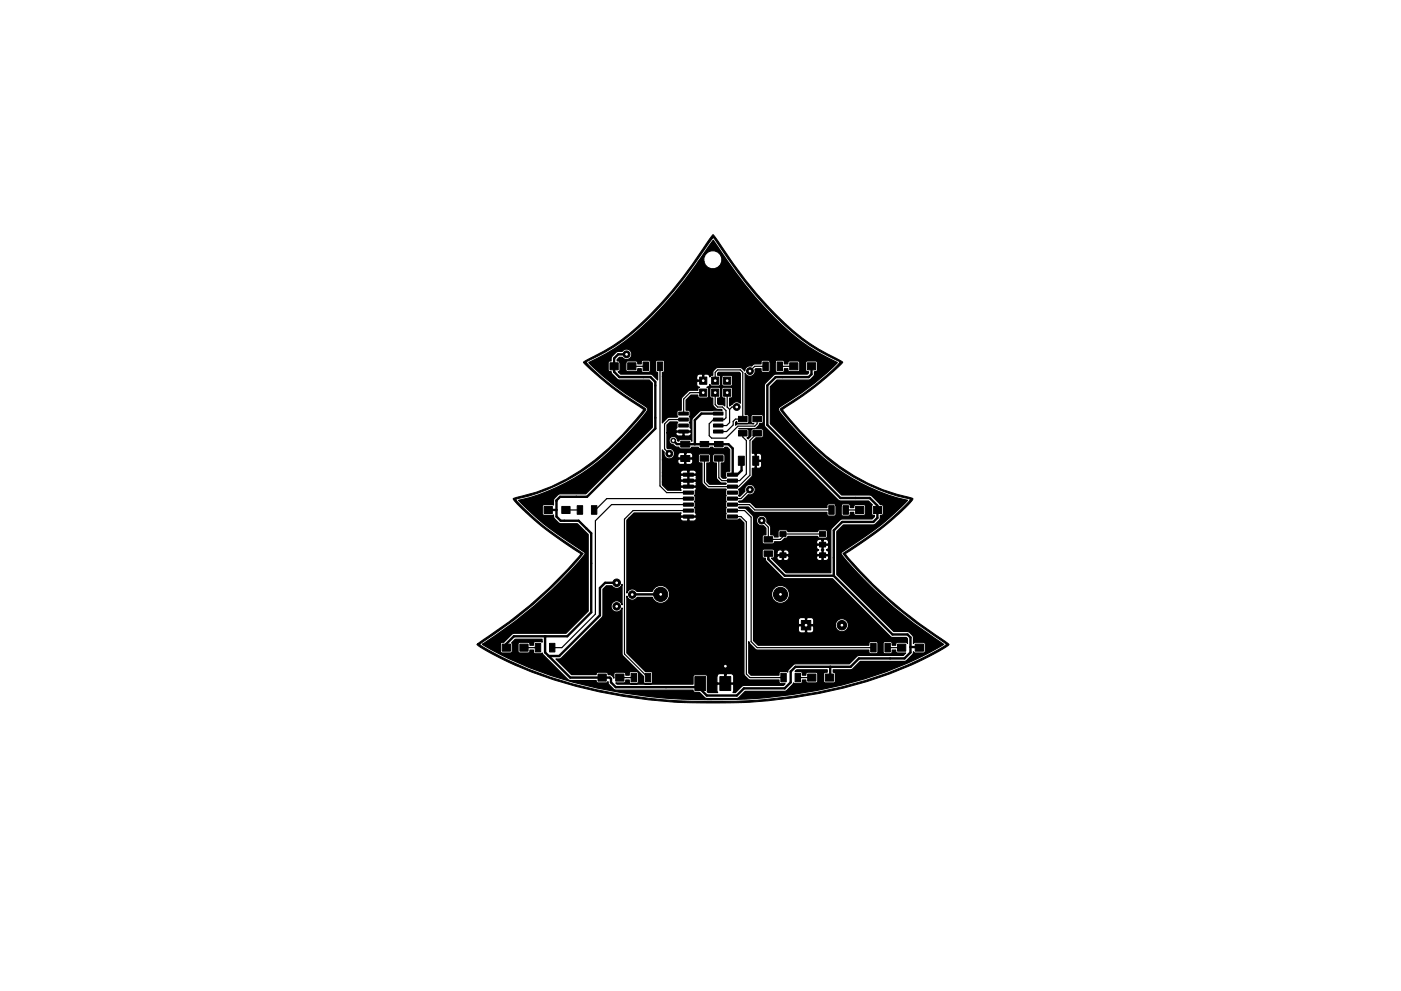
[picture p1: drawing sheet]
<svg xmlns="http://www.w3.org/2000/svg" width="297mm" height="210mm" viewBox="0 0 297 210" stroke-linecap="round" stroke-linejoin="round" font-family="sans-serif">
<g fill="#000" stroke="#000" stroke-width=".21">
<path d="M123.7 76.8l.5-.3a43 43 0 0 0 13.6-9.7 107.2 107.2 0 0 0 12.9-16.4l.5-.6 .8 1.1a87.2 87.2 0 0 0 18.1 20.8 59.4 59.4 0 0 0 8.2 4.9l.4 .2a69.4 69.4 0 0 1-12.8 10.1l.4 .6a58.8 58.8 0 0 0 14.8 13.4 43.6 43.6 0 0 0 12.4 4.8v.3a66.1 66.1 0 0 1-14.2 11.5l.7 1a100.5 100.5 0 0 0 21.2 18.2l-.1 .2a52.6 52.6 0 0 1-7.9 4.2 104.8 104.8 0 0 1-41.5 8 104 104 0 0 1-42.6-8 38.8 38.8 0 0 1-8-4.4h.6l1.8 1.2a80.8 80.8 0 0 0 28.3 9.5 121.2 121.2 0 0 0 51.6-3 73.6 73.6 0 0 0 16.7-7.2l.6-.5-1.1-.8a92.8 92.8 0 0 1-20.3-17.7l-.6-.8 4.4-2.9a48.8 48.8 0 0 0 9.9-8.6 42.8 42.8 0 0 1-22.7-13.4 39.9 39.9 0 0 1-4.9-5.7l.5-.4a53.3 53.3 0 0 0 12.1-9.5v-.2a44.5 44.5 0 0 1-13.6-9.6 115.9 115.9 0 0 1-13-16.5l-.1-.2-.2 .1-1.1 1.5a82.7 82.7 0 0 1-17.9 20.2 51.6 51.6 0 0 1-7.7 4.5l.1 .4a67.2 67.2 0 0 0 12.5 9.7 62.9 62.9 0 0 1-13.7 13.3 40.4 40.4 0 0 1-14 5.8 50.5 50.5 0 0 0 11 9.3l3.4 2.2-2.1 2.5a94.5 94.5 0 0 1-19 16.2 1.58 1.58 0 0 1-1.4 .6l.4-.4a93.5 93.5 0 0 0 21.5-18.7 66.9 66.9 0 0 1-14.3-11.7 1.56 1.56 0 0 1 1.3-.5 38.9 38.9 0 0 0 19-10.3 64 64 0 0 0 7.2-7.9l.2-.3a70.6 70.6 0 0 1-12.8-10.1zM129.3 77h1.8v1.5h-1.8zM133.1 77h1.7v1.5h-1.7zM136.3 76.8h1.2v1.8h-1.2zM139.4 76.8h1.1v1.8h-1.1zM161.7 76.8h1.2v1.8h-1.2zM164.8 76.8h1.1v1.8h-1.1zM167.4 77h1.8v1.5h-1.8zM171.2 77h1.7v1.5h-1.7zM143.9 87.4h2v.7h-2zM143.9 88.7h2v.6h-2zM143.9 90h2v.6h-2z"/>
<path d="M143.9 91.2h2v.7h-2zM144.3 93.6h1.9v1.3h-1.9zM144.3 96.6h1.9v1.3h-1.9zM148.3 82.5h1.6v1.6h-1.6zM148.3 80h1.6v1.5h-1.6zM148.4 96.7h1.9v1.1h-1.9zM148.4 93.7h1.9v1.1h-1.9zM151.3 91.2h2v.7h-2zM151.3 90h2v.6h-2zM151.3 88.7h2v.6h-2zM151.3 87.4h2v.7h-2zM150.9 82.5h1.5v1.6h-1.5z"/>
<path d="M150.9 80h1.5v1.5h-1.5zM151.5 96.7h1.8v1.1h-1.8zM151.5 93.7h1.8v1.1h-1.8zM153.4 82.5h1.5v1.6h-1.5zM153.4 80h1.5v1.5h-1.5zM156.5 96.8h1.3v1.9h-1.3zM156.6 88.3h1.8v1.2h-1.8zM156.6 91.4h1.8v1.1h-1.8zM159.6 96.8h1.3v1.9h-1.3zM159.6 88.3h1.8v1.2h-1.8zM159.6 91.4h1.8v1.1h-1.8zM115.4 107.4h1.7v1.5h-1.7z"/>
<path d="M119.1 107.4h1.8v1.5h-1.8zM122.4 107.3h1.1v1.8h-1.1zM125.4 107.3h1.1v1.8h-1.1zM144.9 100.4h2.1v.6h-2.1zM144.9 101.6h2.1v.7h-2.1zM144.9 102.9h2.1v.7h-2.1zM144.9 104.2h2.1v.7h-2.1zM144.9 105.5h2.1v.6h-2.1zM144.9 106.7h2.1v.7h-2.1zM144.9 108h2.1v.7h-2.1zM144.9 109.3h2.1v.6h-2.1zM154.2 109.3h2.2v.6h-2.2z"/>
<path d="M154.2 108h2.2v.7h-2.2zM154.2 106.7h2.2v.7h-2.2zM154.2 105.5h2.2v.6h-2.2zM154.2 104.2h2.2v.7h-2.2zM154.2 102.9h2.2v.7h-2.2zM154.2 101.6h2.2v.7h-2.2zM154.2 100.4h2.2v.6h-2.2zM162 113.9h1.8v1.1h-1.8zM162 116.9h1.8v1.1h-1.8zM165.3 117.3h1.3v1h-1.3zM165.3 112.8h1.3v1h-1.3zM173.7 117.3h1.3v1h-1.3z"/>
<path d="M173.7 112.8h1.3v1h-1.3zM173.7 115h1.3v1h-1.3zM175.7 107.3h1.2v1.8h-1.2zM178.7 107.3h1.2v1.8h-1.2zM181.4 107.4h1.7v1.5h-1.7zM185.2 107.4h1.7v1.5h-1.7zM106.5 136.7h1.7v1.5h-1.7zM110.2 136.7h1.8v1.5h-1.8zM113.5 136.5h1.1v1.8h-1.1zM116.5 136.5h1.2v1.8h-1.2zM169.9 131.6h2v2h-2zM184.6 136.5h1.2v1.8h-1.2z"/>
<path d="M187.6 136.5h1.2v1.8h-1.2zM190.3 136.7h1.7v1.5h-1.7zM194 136.7h1.8v1.5h-1.8zM126.8 143h1.7v1.5h-1.7zM130.5 143h1.8v1.5h-1.8zM133.8 142.8h1.2v1.9h-1.2zM136.8 142.8h1.2v1.9h-1.2zM147.3 143.6h2.3v2.9h-2.3zM152.6 143.6h2.3v2.9h-2.3zM165.6 142.8h1.1v1.9h-1.1zM168.6 142.8h1.1v1.9h-1.1zM171.2 143h1.8v1.5h-1.8z"/>
<path d="M175 143h1.7v1.5h-1.7z"/>
<circle cx="132.8" cy="75.2" r=".72"/>
<circle cx="159" cy="78.7" r=".72"/>
<circle cx="141.9" cy="96.2" r=".72"/>
<circle cx="142.7" cy="93.5" r=".5"/>
<circle cx="156.2" cy="86.3" r=".73"/>
<circle cx="159" cy="103.9" r=".72"/>
<circle cx="161.5" cy="110.4" r=".73"/>
<circle cx="130.7" cy="128.6" r=".8"/>
<circle cx="130.7" cy="123.6" r=".8"/>
<circle cx="134" cy="126.1" r=".8"/>
<circle cx="140.1" cy="126.1" r="1.5"/>
<circle cx="165.5" cy="126.1" r="1.5"/>
<circle cx="178.5" cy="132.6" r="1"/>
<circle cx="153.8" cy="141.3" r=".72"/>
</g>
<path d="M132.8 75.2h-1.7l-.9 .8v2.9l1.1 1.1h6.6l1 1v9.9l-14.4 14.5h-5.8l-.7 .8v3.4l.9 .9h3.8l2.6 2.7v16.7l-5 5.1h-11.3l-1.7 1.6v1M172.1 77.7v1.7l-.7 .6h-6.9l-1.8 1.8v8.4l15.5 15.5h6.2l1.6 1.6v2.6l-.8 .8h-6.6l-1.8 1.8v9.7l12.4 12.4h3.2l.6 .6v3.2l-1.2 1.3h-9.7l-1.8 1.8h-11.6l-1.1 1v2.3l-1.2 1.2h-8.7l-1.5 1.6h-6.3l-1.4-1.4v-1.2l-.8 .8h-17.1l-1.1-1v-.8l-.2-.2h-8.4l-5.3-5.4v-3.4M142.7 93.5l.8 .7 11 .1 .8 .8v5.6M152.2 87.8h-3.5l-1.4 1.3v5.2M157.2 98v1.8l-.9 .9M116.2 108.2h1.8M162.9 117.5v1.1l3.5 3.5h10.4M130.8 123.6h-2.5l-1.1 1.1v5.8l-8.6 8.7h-2.3M140.1 126.1h-6M193 137.3h1.8l.1 .1M153.8 141.3v3.7M176 141.5v2.1l-.1 .2" fill="none" stroke="#000" stroke-width=".51"/>
<g fill="none" stroke="#000" stroke-width=".25">
<path d="M134 77.7h2.9M139.9 77.7v25.4l1.5 1.4h4.5M162.3 77.7h-2.3l-1 1M165.3 77.7h3M144.9 89h-3.1l-.9 .9v5.3l1 1M145.3 94.2v.1M149.1 83.3h-2.8l-1.4 1.4v3.1M151.6 80.8v-1.8l.5-.5h4.9l.5 .5v9.9h-1.6l-.5 .5v.8l-1.3 1.4h-1.9M151.6 83.3v2.5l.5 .6h1.1l.7 .7v1.5l-.4 .4h-2.2l-.9 .9v2.6l.5 .5h3l2.6-2.6h3.5l.5-.5v-1M154.2 83.3v3.1l.5 .5M154.7 86.9v2.8l-.6 .6h-1.9M156.2 86.3h-1l-.5 .6"/>
<path d="M157.5 91.9v.8l.7 .8v7.1l-1.4 1.4h-3.8l-.6-.7v-4M160.5 91.9l-1.5 1.5v7.4l-2.4 2.4h-6.4l-.8-.8v-5.1M120 108.2h3M145.9 105.8h-17.2l-2.5 2.4h-.2M145.9 107.1h-16.2l-3.5 3.4v19.8l-7.1 7.1h-2M146 108.3h-11.8l-1.8 1.8v28.7l5 5M155.3 100.7h1M155.3 107.1h3.6l1.1 1.1h16.3M155.3 108.3h2.6l1.4 1.4v26.4l1.2 1.3h24.7M155.3 109.6h1.8l1.1 1.1v32.3l.8 .8h7.1M159 103.9l-1.9 1.9h-1.8M161.5 110.4l1.4 1.4v2.6h2.5l.6-.6v-.5h8.4"/>
<path d="M179.3 108.2h3M107.3 137.4h.1M111.1 137.4h3M188.2 137.4h3M194.9 137.4h.1M131.4 143.8h3M148.5 145v1.4M148.6 144.9l-.9 .9M169.1 143.8h3M175.9 143.8l-.1 .1"/>
</g>
<path d="M124.8 76.9l5.7-3 3.8-2.9 4-3.6 2.6-2.8 4.3-5.2 2.9-3.9h1.1l.3 .7a1.94 1.94 0 0 0 3.2 0 1.94 1.94 0 0 0-1.2-3 1.94 1.94 0 0 0-2.3 2.3h-1.1l3.1-4.5 2.8 4.1 4 5.4 2 2.4 4.1 4.5 3.6 3.3 2 1.6 3.8 2.5 4 2.1-.3 .4a58 58 0 0 1-10.9 8.4l-1.3 1 .1 .3 .4 .7 4.5 5.1 5.5 5.1 2.2 1.7 3 1.9 3.8 2 3.9 1.6 4 1-2.4 2.4a52.5 52.5 0 0 1-8.2 6.4l-3.3 2.2-.2 .4 2.2 2.7 5.1 5.2a88.2 88.2 0 0 0 8.1 6.9l6.4 4.4-1.6 1a79.2 79.2 0 0 1-25.3 8.8 121.5 121.5 0 0 1-51.7-1.8 73.8 73.8 0 0 1-19.1-7.9v-.1h3.7l.1 1.7 2 .1 .3-.1 .1-.2-.1-1.8 .7-.8h5.7v.7l-.3-.2h-1.3l-.2 .2v.6h-.7l-.1-.4-.3-.2h-1.9l-.3 .4 .1 1.6 .3 .2h1.8l.3-.2 .1-.4h.7v.6l.2 .2h1.3l.4-.2 .1 .4 5.6 5.4 5.7 .1 .1 .4 .3 .1h1.7l.4-.3 .2 .6 1 1 .5 .2h16.3l.3 .5h1.1l1.1 1.1 .5 .2h6.3l.5-.2 1.3-1.3h8.4l.4-.2 1.3-1.3 .2-.3 .3 .2 1.4-.2 .1-.6h.8v.3l.3 .3h1.8l.3-.2 .1-1.7-.3-.3-2-.1-.2 .3v.4h-.8v-.6l-.2-.2h-1.3l.3-.4h6.5v.5h-.6l-.2 .3v1.7l.4 .3h1.7l.4-.2v-1.7l-.1-.3-.3-.1v-.5h3.9l1.8-1.8h9.6l1.5-1.4 .2-.6 .3 .2h1.8l.3-.2v-1.9l-2.1-.1-.3 .2v-1.3a1.78 1.78 0 0 0-1.3-1.2h-2.9l-12.1-12.1v-9.1l1.4-1.4 6.6-.1 1.2-1.2 .1-.8h.3l.3-.2-.1-1.9-.6-.1-2-2-6.2-.1-15.1-15.1v-7.9l1.4-1.4h7a1.67 1.67 0 0 0 1-1.7l.4-.1 .2-.2-.1-1.9-2.2-.1-.2 .4v1.5l.2 .3 .4 .1v.2l-.2 .3h-7l-2 1.9-.1 .5v8.6l15.6 15.7 .5 .2h5.9l.9 .8-.2 .3v1.5l.2 .4h.4v.3l-.5 .5-6.6 .1-2 1.9-.2 .4v9h-9.4l-3.1-3.1h.4l.2-.3h.5v.3l.3 .4 .7 .1 .2-.1v-.9h.2v.9l.2 .1h.5a.68 .68 0 0 0 .5-.8h5.8v.3l.3 .4 .7 .1 .2-.1v-.9h.2v.9l.2 .1h.5a.61 .61 0 0 0 .3-1h-2.2l-.2 .2h-5.8l-.2-.2h-2.2l-.2 .2h-.5v-.9h.5l.2 .5h1v-.9h.2v.9h1l.2-.2a.68 .68 0 0 0-.5-.8h-.5l-.2 .1-.9-.1-.5 .5h-.5v-.5l-.2-.2h-2.2l-.2 .4v1.3l.2 .2h.5l.2 .7 3.7 3.6 10.3 .1 12.3 12.3 .4 .1h2.9l.3 .3v1l-.4-.2h-1.7l-.4 .2v.4h-.7l-.1-.5-.2-.3h-1.4l-.3 .4 .1 2.1 1.6 .1 .2-.2 .1-.6h.7v.4l.2 .2h1.9l-.5 .6h-9.4l-.4 .1-1.6 1.6h-11.4l-.5 .2-1 1-.2 .6-.3-.1h-1.3l-.2 .2v.6h-6l-.5-.5v-6.7l.2 .4 1.3 1.3 .3 .1h23.7v.6l.3 .2h1.3l.3-.2v-2l-.1-.3-.2-.1h-1.3l-.3 .2v.6h-23.5l-.9-1v-3h9.5v.9l.5 .5h.8l.2-.2v-1.3h.2v1.3l.2 .2h.8l.4-.3 .1-1.1h4.6l.2 .5a1.41 1.41 0 0 0 2.4 0 1.41 1.41 0 0 0-.9-2.1 1.41 1.41 0 0 0-1.7 1.6l-7.7-.1-.1 .1h-9.5v-1.4h9.5v.9l.1 .1h1.4v-1.3h.2v1.3h1.4l.1-.1v-.9l-.2-.4a1.69 1.69 0 0 0-1.5 .1l-.2-.2h-.8l-.5 .5h-9.5v-5h3.8a1.92 1.92 0 0 0 2.9 1.2 1.92 1.92 0 0 0 0-3.2 1.92 1.92 0 0 0-2.9 1.2v.8h-3.8v-10.7h13.3a.67 .67 0 0 0 .5 .9 .6 .6 0 0 0-.3 1h1v-.9l-.2-.1 .2-.2v-.8h.2v.8l.2 .2-.2 .1v.9h1l.2-.2a.67 .67 0 0 0-.5-.8 .6 .6 0 0 0 .3-1h-2.2l-.2 .1h-13.3v-5.1h.6l.2 .4a1.08 1.08 0 0 0 1.2 .4l.6 .6v1.4h-.6l-.2 .4v1.1l.2 .4h2l.3-.1 .1-.4h8.9l.2 .5h1v-.8h.2v.8h1a.6 .6 0 0 0-.3-1h-.5l-.2 .2-.9-.2-.5 .5h-7.6l.9-.7 .5-.1 .1-.3h6.4l.1 .3 .2 .1h1.5l.2-.4v-1.1l-.4-.3h-1.3l-.2 .1-.1 .3h-6.4l-.2-.4h-1.5l-.3 .2v1.3h-.8l-.2-.4h-.6v-1.8l-.8-.9v-.1a1.13 1.13 0 0 0-1.1-1.4 1.13 1.13 0 0 0-1.1 1.4h-.6l-.1-1.2-1.5-1.5-.3-.2h-1.2l-.1-.1 .1-.1h2l1 1 .3 .1h15.3l.1 .5 .2 .3h1.3l.2-.1 .2-.3v-1.8h1l.2 2.1 1.4 .1 .3-.2 .1-.6h.7v.4l.4 .2h1.9l.2-.4v-1.5l-.1-.2-.3-.1h-1.7l-.4 .2v.4h-.7l-.1-.6-.3-.2h-1.3l-.3 .4h-1l-.2-.3-.2-.1h-1.2l-.3 .2-.1 .6h-15.1l-1.1-1.1-2.4-.1-.1-.1 .7-.1 1.4-1.4 .1 .1a1.12 1.12 0 0 0 1.3-1.1 1.12 1.12 0 0 0-1.2-1.1 1.12 1.12 0 0 0-1 1.4l-1 1.1-.3-.1 .1-.3-.1-1 2.9-2.9v-1.6h.4l.2-.2v-1.3h.3v1.3l.1 .2 .7-.1 .3-.5v-.8l-.2-.1h-1.2v-1.6h.3v1.3h.9l.2-.1v-.8l-.5-.5h-.5l-.1 .1-.9-.1v-2.5l.8-.8h1.3l.2-.4v-1.1l-.2-.4h-2.1l-.3 .4v1.1l-.6 .6-.2-.2 .3-.1 .1-.3-.1-1.4-2.1-.1 3.6-.1 .7-.6 .1-.4 .6-.1 .2-.2v-1.3l-.2-.3-2.3 .1v1.5l.5 .3h-3.3l-.6 .3 .1-.6 .1-.2 .2 .4 .3 .1h1.8l.3-.1 .1-.3v-1.3l-.3-.2-.5-.1v-8.7l.1 .2a1.12 1.12 0 0 0 1.4 .4 1.12 1.12 0 0 0 .6-1.4l.1-.2h1.2v.6l.2 .2h1.4l.3-.4v-1.8h1.1v1.8l.2 .4h1.5l.2-.2v-.6h.7l.1 .4 .2 .2 1.9 .1 .3-.3 .1-1.6-.1-.3-.3-.1h-1.8l-.3 .2-.1 .4h-.7v-.5l-.4-.3h-1.3l-.2 .4h-1.1l-.1-.3-.3-.1h-1.2l-.3 .3v.5h-1.4l-.8 .4a1.1 1.1 0 0 0-1.3 1.1l-.6-.6-.3-.1h-4.9l-.3 .1a1.27 1.27 0 0 0-.7 1.5h-.4l-.2 .4-.3-.5-.8-.1-.2 .1v1.4h-1.3l-.2 .2 .1 .8 .5 .3-.3 .2-.1 .4h-1.8l-1.6 1.7-.1 2.5-.6 .1-.2 .2-.1 .8 .2 .3-.1 .1h-2l-1.2 1.2v-9.8h7.3v.6l.2 .1h1.1v-1.1l-.2-.1h-.6l-.5 .5h-7.3v-.9l.4-.1 .1-.3v-1.8l-.1-.3-.3-.1h-1.1l-.4 .3v1.9l.1 .3 .3 .1v1.6l-1-1-.5-.2h-6.3l-.5-.5 .3-.3 .1-1.6h1.2v1.5l.2 .3h2.1l.2-.2v-.4h.8v.6l.3 .2h1.3l.3-.4v-1.8l-.3-.3-1.4-.1-.2 .3v.5h-.8v-.4l-.4-.2h-1.7l-.3 .1-.1 .3h-1.2l-.3-.4h-.4v-.3l.5-.5h.6a1.13 1.13 0 0 0 1.7 .2 1.13 1.13 0 0 0 0-1.7 1.13 1.13 0 0 0-1.7 .2l-1.1 .1-1 1-.2 1h-.4l-.2 .2v1.8l.2 .2 .4 .1 .2 .4 1.3 1.3h6.6l.6 .7v9.4l-14.1 14.1h-5.5a1.97 1.97 0 0 0-1.4 2.3h-1.9l-.3 .1-.1 .2 .1 1.8 .3 .1 1.9-.1 .2 .8 1.1 1.1h3.8l2.3 2.3v16.3l-4.7 4.7h-11l-.5 .1-1.7 1.8h-.5l-.2 .4h-3.7l2.4-1.7a91.5 91.5 0 0 0 8.6-6.5l6.4-6.1 3-3.3 1.2-1.6-.1-.4-4.7-3.1a53.2 53.2 0 0 1-9.3-7.9l4.2-1.1 3.9-1.6 3.8-1.9 5-3.5 2.1-1.9 3.5-3.3 4.5-5.1 .4-.7v-.3l-1.3-1a62.6 62.6 0 0 1-10.9-8.4zM145.5 84.9l1-1.1h1.4l.1 .4 .3 .3 1.8-.2 .1-1.8-.1-.2-.2-.1 .3-.1 .3-.6 .1 .3 .3 .1 1.8-.1 .1-1.8h.2l.1 1.8 .3 .1 1.8-.1 .1-.3-.1-1.8-1.8-.1-.3 .1-.1 .3h-.2l-.3-.4h-.4v-.4l.3-.2h4.4l.2 .2v6.4a1.09 1.09 0 0 0-1.8 .2l-.5 .3v-1.6l.4-.1 .2-.3-.1-1.8-1.8-.1-.3 .2-.1 1.7 .3 .3 .4 .1v1.6l-.3-.2-1-.1-.3-.2v-1.1l.4-.1 .3-.3-.1-1.8-.3-.1-1.8 .1-.1 1.8 .2 .3 .4 .1 .1 1.5 .8 .8 1 .1 .1 .1-4.6 .2-1.8 1.7v4.7l-.5-.4h-1.9l-.2 .1-.2 .3h-.1l-.2-.3a.89 .89 0 0 0-1-.7 .89 .89 0 0 0-.7 .9 .89 .89 0 0 0 .8 .8 1.09 1.09 0 0 0 1.2 .6l.1 .2 .3 .1h1.9l.4-.3h1.5l.3 .3h1.9l.3-.3h.5l.4 .3h1.8l.4-.3h.5l.5 .5v4.6h-.6l-.2 .2-.1 .8 .2 .3-.1 .2h-.7l-.3-.4v-2.9h.6l.2-.2v-1.5l-.4-.2h-1.8l-.4 .2v1.5l.2 .2h.6v3.1l.1 .4a1.54 1.54 0 0 0 1.9 .8v.2h-3.4l-.6-.6v-3.9h.5l.2-.2v-1.5l-.3-.2-2.1 .1-.1 1.6 .2 .2h.5l.1 4.4 1.1 1.1 3.9 .1 .1 .1-.2 1 .2 .2-.2 1 .2 .3-.2 1 .2 .3-.2 1 .2 .3-.2 .3 .1 .8 .3 .2h2.2l.5-.2 .8 .8 .1 32.3 1 1 6.4 .1v.5l.2 .2 1.1 .1-.4 .3h-8.4l-.4 .2-1.4 1.3h-.5l.2-.3v-1.3l-.2-.1h-3.2l-.2 .1v1.3l.2 .3h-2.1l-.2-.2 .1-3.3h2v1.3l.2 .2h1.5v-1.8h.2v1.8h1.5l.2-.2v-1.3l-.3-.4a1.9 1.9 0 0 0-1.6 .1l-.2-.2h-1l-.5 .5h-2l-.4-.2h-2.4l-.3 .4v1.6h-16.1l-.2-.3h1.8l.2-.2 .1-.4h.7v.5l.3 .2h1.4l.2-.3v-1.9l-.1-.2-.2-.1h-1.3l-.3 .2v.6h-.7v-.4l-.4-.3h-1.9l-.2 .4v.9l-.2-.3a.98 .98 0 0 0-1.1-.5l-.1-.4-.3-.1h-1.9l-.2 .5h-5.2l-3.3-3.3h.7l.4-.2 8.6-8.6 .2-.5v-5.5l.8-.7h1.1a1.19 1.19 0 0 0 1.2 .5 1.19 1.19 0 0 0 1-.8v4.3l-.1-.3a1.2 1.2 0 0 0-1.9-.2 1.2 1.2 0 0 0 .2 1.9 1.2 1.2 0 0 0 1.8-.7v10l4.5 4.5 .1 1.4 1.6 .1 .3-.3-.1-2.1-1.5-.1-3.9-4v-12l.1 .3a1.19 1.19 0 0 0 2.1-.1h3.2l.2 .5a1.91 1.91 0 0 0 2.9 .3 1.91 1.91 0 0 0-.3-3 1.91 1.91 0 0 0-2.8 1h-3.3l-.3-.4a1.19 1.19 0 0 0-1.8 .7v-15.4l.5-.5h10.9l.2 .6 1.2 .1 .1-.2v-.7h.3v.7l.1 .2h.9a.51 .51 0 0 0 .4-.9h-3.1l-.1 .2h-10.9l1-1.1h10l-.1 .3 .1 .4h3.1l.1-.4-.2-.4v-.7l-.2-.3 .2-.3-.2-1 .2-.9-.2-.3 .2-.3v-.8l.2-.6-.1-.1h-3.1l-.1 .3 .1 .3h-2.8l-1.2-1.1v-.6h3.9v.7l.1 .1h1.4v-1h.3v1h1.4l.1-.1v-.7l-.1-.2-7.1 .2v-1.3h3.9v.7l.1 .1h1.4v-1h.3v1h1.4l.1-.1v-.7l-.1-.2-7.1 .2v-.8h3.9l.1 .4h1.4v-.7h.3v.7h1.4a.48 .48 0 0 0 .1-.6 .48 .48 0 0 0-.5-.3h-.9l-.1 .2a1.77 1.77 0 0 0-1.6-.1l-.2 .4h-3.9v-2.6h3.3l.1 .7 .4 .2h.8l.2-.1v-1h.2v1l.2 .1h.8l.4-.2 .1-.7-.2-.2-6.3 .2v-2.1l.4 .5a1.12 1.12 0 0 0 .8 1.3 1.12 1.12 0 0 0 1.4-.8h.7v.5l.2 .2h1.3v-1h.2v1h1.3l.2-.2-.1-.7-.4-.3h-.8l-.2 .2-1.2-.2-.5 .5h-.7a1.1 1.1 0 0 0-1.4-1.3l-.2-.2v-3.2h1.9l.3 .6 1 .1 .2-.2v-.6h.2v.6l.2 .2h.9a.51 .51 0 0 0 .3-.8l-5 .1v-1.6l.6-.7h1.6l.1 .1-.2 .4v.7l-.2 .4 .1 .3h3l.2-.1-.3-.6v-.7l-.2-.4 .2-.3v-.6l-.2-.3 .2-.3v-.7l-.2-.3-.6-.1z" fill="#000" stroke="#000" stroke-width=".25"/>
<g fill="#fff" stroke="#fff" stroke-width=".21">
<circle cx="142.7" cy="93.5" r=".17"/>
<circle cx="132.8" cy="75.2" r=".17"/>
<circle cx="153.8" cy="141.3" r=".17"/>
<circle cx="156.2" cy="86.3" r=".18"/>
<circle cx="159" cy="103.9" r=".17"/>
<circle cx="159" cy="78.7" r=".17"/>
<circle cx="141.9" cy="96.2" r=".18"/>
<circle cx="161.5" cy="110.4" r=".17"/>
<circle cx="165.5" cy="126.1" r=".17"/>
<circle cx="140.1" cy="126.1" r=".17"/>
<circle cx="151.1" cy="55.1" r=".17"/>
<circle cx="154.2" cy="83.3" r=".17"/>
<circle cx="154.2" cy="80.8" r=".17"/>
<circle cx="151.6" cy="83.3" r=".17"/>
<circle cx="151.6" cy="80.8" r=".17"/>
<circle cx="149.1" cy="83.3" r=".17"/>
<circle cx="149.1" cy="80.8" r=".17"/>
<circle cx="170.9" cy="132.6" r=".17"/>
<circle cx="178.5" cy="132.6" r=".17"/>
<circle cx="130.8" cy="123.6" r=".17"/>
<circle cx="130.8" cy="128.6" r=".17"/>
<circle cx="134" cy="126.1" r=".17"/>
</g>
</svg>
